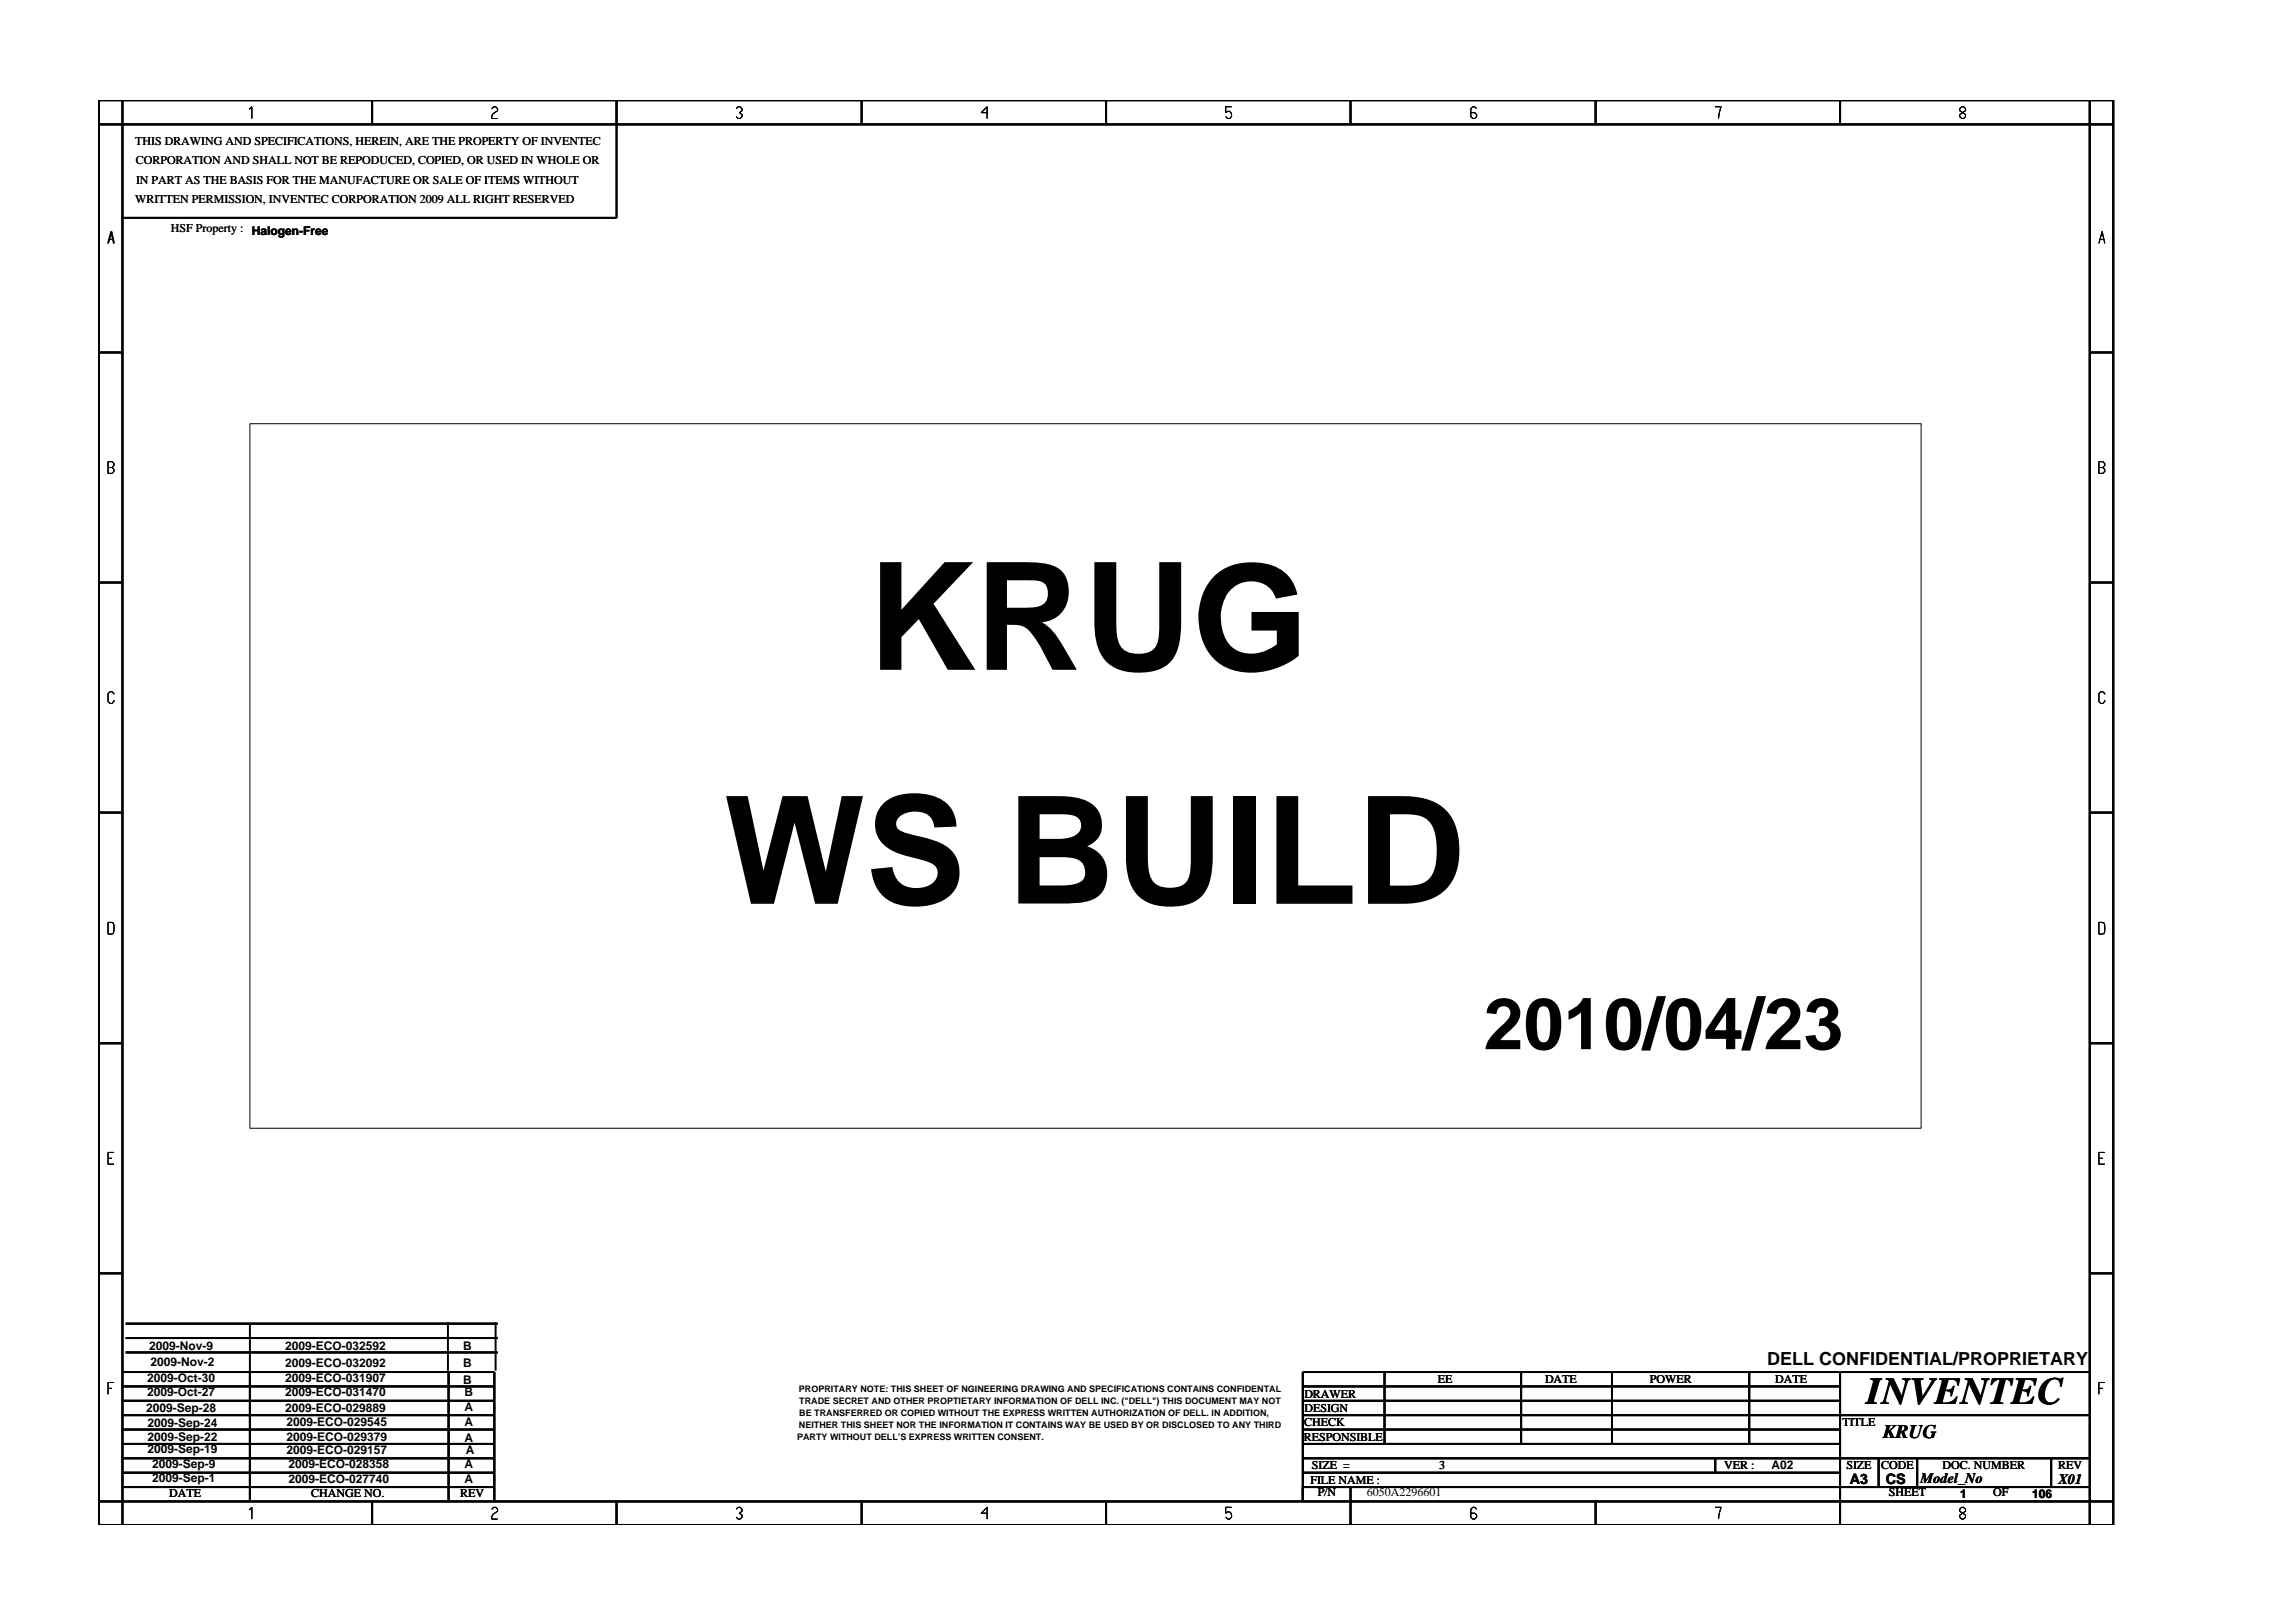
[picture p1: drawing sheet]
<svg xmlns="http://www.w3.org/2000/svg" width="297mm" height="210mm" viewBox="0 0 297 210" stroke-linecap="round" stroke-linejoin="round" font-family="sans-serif">
<defs><g id="words">
<g font-size="19.4">
<text x="112.3" y="86.8">KRUG</text>
<text x="93.8" y="117.1">WS BUILD</text>
</g>
<text font-size="9.3" x="192.2" y="135.9">2010/04/23</text>
<text font-size="5" x="241.8" y="181.9">INVENTEC</text>
<text font-size="2.5" x="244" y="186.3">KRUG</text>
<text font-size="2.3" x="228.9" y="176.8">DELL CONFIDENTIAL/PROPRIETARY</text>
<g font-size="1.9">
<text x="239.6" y="192.2">A3</text>
<text x="244.3" y="192.3">CS</text>
<text x="248.8" y="192.1">Model_No</text>
<text x="266.6" y="192.2">X01</text>
</g>
<g font-size="1.6">
<text x="17.5" y="18.8">THIS DRAWING AND SPECIFICATIONS, HEREIN, ARE THE PROPERTY OF INVENTEC</text>
<text x="17.6" y="21.3">CORPORATION AND SHALL NOT BE REPODUCED, COPIED, OR USED IN WHOLE OR</text>
<text x="17.6" y="23.8">IN PART AS THE BASIS FOR THE MANUFACTURE OR SALE OF ITEMS WITHOUT</text>
<text x="17.5" y="26.3">WRITTEN PERMISSION, INVENTEC CORPORATION 2009 ALL RIGHT RESERVED</text>
<text x="22.1" y="30">HSF Property :</text>
<text x="32.6" y="30.4">Halogen-Free</text>
<text x="19.1" y="179.1">2009-Oct-30</text>
<text x="19.3" y="174.8">2009-Nov-9</text>
<text x="19.5" y="177">2009-Nov-2</text>
<text x="36.9" y="179.1">2009-ECO-031907</text>
<text x="36.9" y="177.1">2009-ECO-032092</text>
<text x="36.9" y="174.8">2009-ECO-032592</text>
<text x="60" y="179.3">B</text>
<text x="60" y="177.1">B</text>
<text x="60" y="174.8">B</text>
<text x="186.3" y="179.2">EE</text>
<text x="200.1" y="179.2">DATE</text>
<text x="213.7" y="179.2">POWER</text>
<text x="229.9" y="179.2">DATE</text>
<text x="18.9" y="183">2009-Sep-28</text>
<text x="19.1" y="180.8">2009-Oct-27</text>
<text x="19.1" y="184.9">2009-Sep-24</text>
<text x="36.9" y="183">2009-ECO-029889</text>
<text x="36.9" y="180.8">2009-ECO-031470</text>
<text x="37.1" y="184.7">2009-ECO-029545</text>
<text x="60.2" y="180.8">B</text>
<text x="60.2" y="182.8">A</text>
<text x="60.2" y="184.7">A</text>
<text x="169" y="184.8">CHECK</text>
<text x="169" y="181">DRAWER</text>
<text x="169" y="182.9">DESIGN</text>
<text x="238.7" y="184.8">TITLE</text>
<text x="19.1" y="188.2">2009-Sep-19</text>
<text x="19.1" y="186.7">2009-Sep-22</text>
<text x="19.7" y="190.2">2009-Sep-9</text>
<text x="19.7" y="191.9">2009-Sep-1</text>
<text x="37.1" y="188.4">2009-ECO-029157</text>
<text x="37.1" y="186.7">2009-ECO-029379</text>
<text x="37.4" y="190.2">2009-ECO-028358</text>
<text x="60.2" y="186.9">A</text>
<text x="60.2" y="190.2">A</text>
<text x="60.3" y="188.4">A</text>
<text x="168.9" y="186.6">RESPONSIBLE</text>
<text x="169.9" y="190.4">SIZE =</text>
<text x="186.4" y="190.4">3</text>
<text x="223.4" y="190.4">VER :</text>
<text x="229.5" y="190.3">A02</text>
<text x="239.2" y="190.4">SIZE</text>
<text x="243.7" y="190.4">CODE</text>
<text x="251.7" y="190.4">DOC. NUMBER</text>
<text x="266.6" y="190.4">REV</text>
<text x="21.9" y="193.9">DATE</text>
<text x="37.4" y="192.1">2009-ECO-027740</text>
<text x="40.3" y="193.9">CHANGE NO.</text>
<text x="59.6" y="193.9">REV</text>
<text x="60.2" y="192.1">A</text>
<text x="169.7" y="192.2">FILE NAME :</text>
<text x="170.7" y="193.8">P/N</text>
<text x="177.1" y="193.8">6050A2296601</text>
<text x="244.7" y="193.8">SHEET</text>
<text x="253.9" y="194.1">1</text>
<text x="258.2" y="193.8">OF</text>
<text x="263.3" y="194.1">106</text>
</g>
<g font-size="1.2">
<text x="103.5" y="184.9">NEITHER THIS SHEET NOR THE INFORMATION IT CONTAINS WAY BE USED BY OR DISCLOSED TO ANY THIRD</text>
<text x="103.5" y="180.3">PROPRITARY NOTE: THIS SHEET OF NGINEERING DRAWING AND SPECIFICATIONS CONTAINS CONFIDENTAL</text>
<text x="103.5" y="181.9">TRADE SECRET AND OTHER PROPTIETARY INFORMATION OF DELL INC. (&quot;DELL&quot;) THIS DOCUMENT MAY NOT</text>
<text x="103.5" y="183.4">BE TRANSFERRED OR COPIED WITHOUT THE EXPRESS WRITTEN AUTHORIZATION OF DELL. IN ADDITION,</text>
<text x="103.2" y="186.5">PARTY WITHOUT DELL’S EXPRESS WRITTEN CONSENT.</text>
</g>
</g></defs>
<g fill="none" stroke="#000" stroke-width=".25">
<path d="M12.8 13h261v184.6h-261zM12.8 16.1h261M15.9 13v184.6M48.2 13v3.1M79.9 13v15.2h-64M111.6 13v3.1M143.3 13v3.1M174.9 13v3.1M206.7 13v3.1M238.4 13v3.1M270.7 13v184.6M14 31.5l.4-1.5 .4 1.5"/>
<path d="M12.8 45.7h3.1M270.7 45.7h3.1M12.8 75.5h3.1M270.7 75.5h3.1M12.8 105.3h3.1M270.7 105.3h3.1M12.8 135.2h3.1M270.7 135.2h3.1M12.8 165h3.1M15.9 177.7h48.1v16.8M15.9 179.6h48.1M16.3 171.5h48.2"/>
<path d="M16.3 173.3h48.2M16.3 175.2h48.2M32.4 171.6v22.9M58 171.3v6.3M58.1 177.7v16.8M64.2 171.3v6.3M168.8 179.6h69.6M179.4 177.7v9.4M197 177.7v9.4M208.8 177.7v9.4M226.6 177.7v9.4M238.4 177.7v19.9"/>
<path d="M270.7 177.7h-101.9v16.8v-1.9h101.9M270.7 165h3.1M12.8 194.5h261M15.9 181.5h48.1M15.9 183.3h48.1M15.9 185.2h48.1M15.9 187.1h48.1M15.9 188.9h48.1M15.9 190.8h48.1M15.9 192.6h48.1M48.2 194.5v3.1M79.9 194.5v3.1"/>
<path d="M111.6 194.5v3.1M143.3 194.5v3.1M168.8 181.5h69.6M168.8 183.3h101.9M168.8 185.2h69.6M168.8 187.1h69.6M168.8 188.9h101.9M168.8 190.8h69.6M174.9 192.6v5M206.7 194.5v3.1M222.2 188.9v1.9M243.4 188.9v3.7"/>
<path d="M248.4 188.9v3.7M265.7 188.9v3.7"/>
</g>
<g fill="none" stroke="#000" stroke-width=".13">
<path d="M32.6 13.8v1.6v-1.6l-.3 .4zM64 13.8l-.3 .3 .3-.3h.2l.3 .3v.2l-.7 .5-.1 .6h.8h-.8l.1-.6 .7-.5v-.2l-.3-.3zM95.6 13.8l-.2 .3 .2-.3h.3l.2 .3v.2l-.3 .3 .3 .2v.3l-.2 .3h-.3l-.2-.3 .2 .3h.3l.2-.3v-.3l-.3-.2 .3-.3v-.2l-.2-.3zM127.9 13.8v1.6v-1.6l-.8 .8h.8h-.8zM158.8 13.8h.7h-.7v.8l.2-.2a.5 .5 0 0 1 .5 .7l-.2 .3h-.3l-.2-.3 .2 .3h.3l.2-.3a.5 .5 0 0 0-.5-.7l-.2 .2zM190.8 13.8h.2l.3 .3-.3-.3h-.2l-.3 .3v1l.3 .3h.2l.3-.3v-.3l-.3-.2h-.5h.5l.3 .2v.3l-.3 .3h-.2l-.3-.3v-1zM222.2 13.8h.8l-.4 1.6 .4-1.6zM254.1 13.8l-.2 .3v.2l.7 .5v.3l-.2 .3h-.3l-.2-.3v-.3l.7-.5v-.2l-.2-.3zM14 31.5l.4-1.5 .4 1.5M14.1 31h.6M271.9 31.5l.4-1.5 .4 1.5M272 31h.6"/>
<path d="M14 59.8h.5l.3 .3v.2l-.3 .3h-.5h.5l.3 .2v.3l-.3 .2h-.5zM14 59.8h.5l.3 .3v.2l-.3 .3 .3 .2v.3l-.3 .2h-.5zM32.4 54.9h216.5v91.3h-216.5zM271.9 60.6h.5l.3-.3v-.2l-.3-.3h-.5v1.5h.5l.3-.2v-.3l-.3-.2M14 89.9l.3-.3h.2l.3 .3-.3-.3h-.2l-.3 .3v1l.3 .2h.2l.3-.2v-.2v.2l-.3 .2h-.2l-.3-.2zM272.7 89.9l-.3-.3h-.3l-.2 .3v1l.2 .2h.3l.3-.2v-.2M14 119.5l.7 .1 .1 .2-.1 1.1-.7 .1zM271.9 119.5l.7 .1 .1 .2-.1 1.1-.7 .1zM14 149.3v1.5h.8h-.8v-1.5h.8zM14 150.1h.5M271.9 149.3v1.5h.8h-.8v-1.5h.8zM271.9 150.1h.5"/>
<path d="M14 179.9h.5M14.8 179.1h-.8v1.5M271.9 179.9h.5M272.7 179.1h-.8v1.5M32.3 195.6l.3-.3v1.5M64 195.3l-.3 .2 .3-.2h.2l.3 .2v.3l-.7 .5-.1 .5h.8h-.8l.1-.5 .7-.5v-.3l-.3-.2zM95.6 195.3l-.2 .2 .2-.2h.3l.2 .2v.3l-.3 .2 .3 .3v.2l-.2 .3h-.3l-.2-.3 .2 .3h.3l.2-.3v-.2l-.3-.3 .3-.2v-.3l-.2-.2zM127.9 195.3v1.5v-1.5l-.8 .7h.8h-.8zM158.8 195.3h.7h-.7v.7l.2-.1a.5 .5 0 0 1 .5 .6l-.2 .3h-.3l-.2-.3 .2 .3h.3l.2-.3a.5 .5 0 0 0-.5-.6l-.2 .1zM191.3 195.5l-.3-.2h-.2l-.3 .2v1l.3 .3h.2l.3-.3v-.2l-.3-.3h-.5M222.2 195.3h.8l-.4 1.5 .4-1.5zM254.1 195.3l-.2 .2v.3l.7 .5v.2l-.2 .3h-.3l-.2-.3v-.2l.7-.5v-.3l-.2-.2z"/>
</g>
<use href="#words"/>
</svg>
